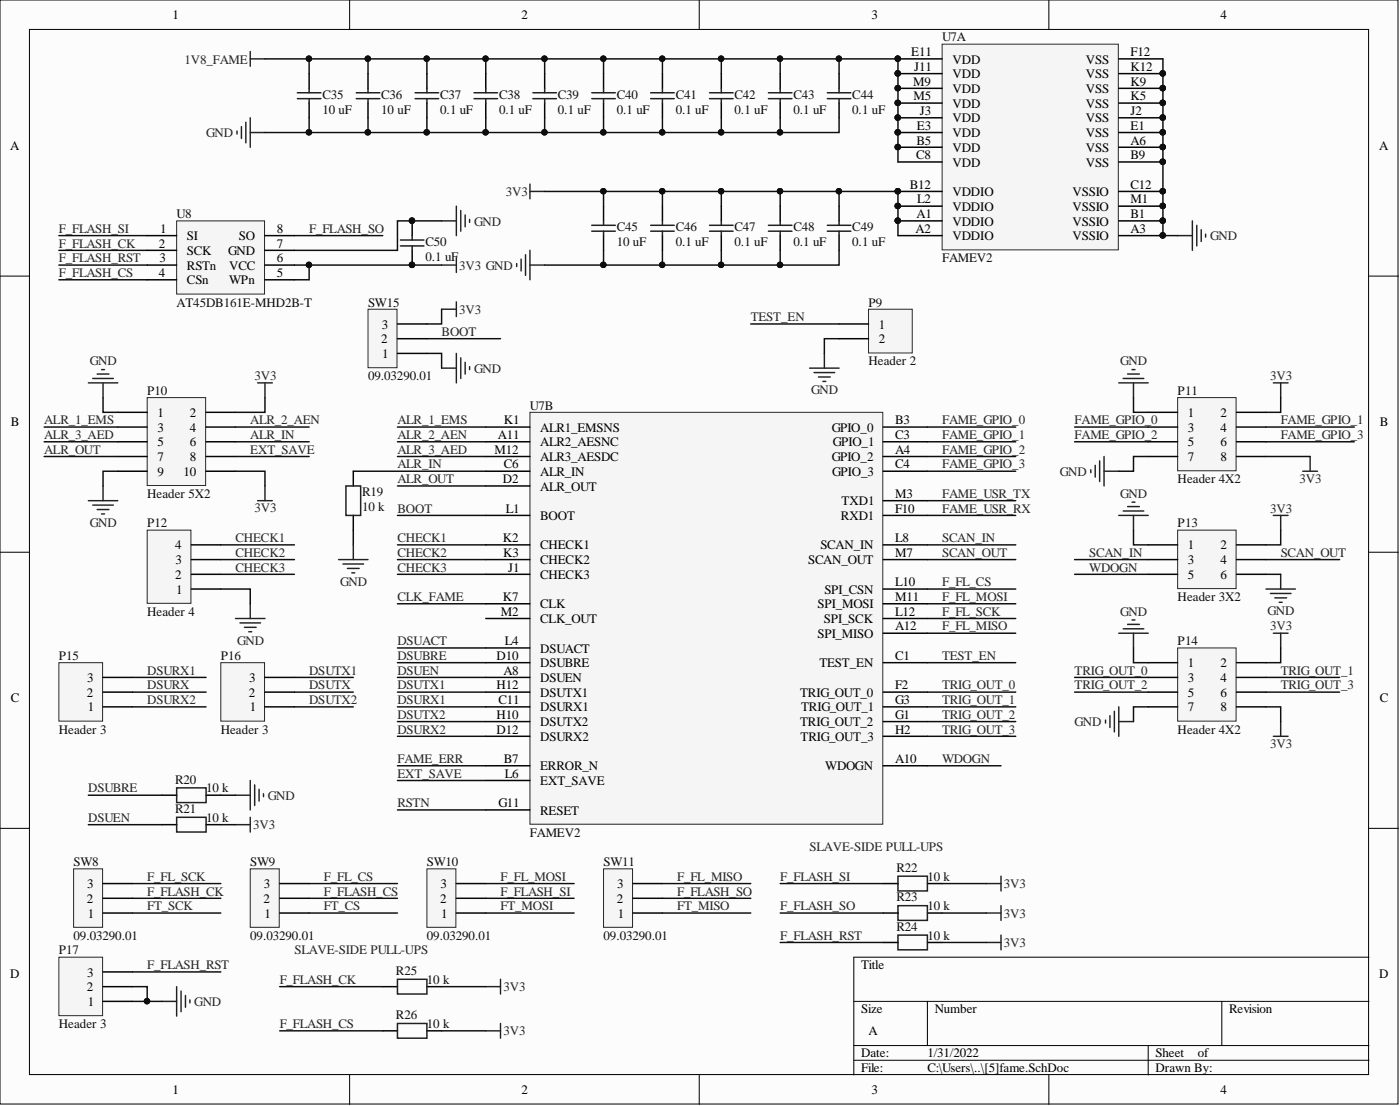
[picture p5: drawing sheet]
<svg xmlns="http://www.w3.org/2000/svg" width="241mm" height="190mm" viewBox="0 0 241 190" stroke-linecap="round" stroke-linejoin="round" font-family="sans-serif">
<defs><g id="words">
<g font-size="2.2">
<text x="29.7" y="3.3">1</text>
<text x="89.9" y="3.3">2</text>
<text x="150.2" y="3.3">3</text>
<text x="210.4" y="3.3">4</text>
<text x="157.1" y="9.7">E11</text>
<text x="164.2" y="10.9">VDD</text>
<text x="187.2" y="10.9">VSS</text>
<text x="194.9" y="9.7">F12</text>
<text x="157.4" y="14.7">M9</text>
<text x="157.5" y="17.3">M5</text>
<text x="157.6" y="12.2">J11</text>
<text x="164.2" y="13.5">VDD</text>
<text x="164.2" y="16">VDD</text>
<text x="187.2" y="13.5">VSS</text>
<text x="187.2" y="16">VSS</text>
<text x="194.9" y="12.2">K12</text>
<text x="194.9" y="14.7">K9</text>
<text x="194.9" y="17.3">K5</text>
<text x="158" y="22.4">E3</text>
<text x="158.5" y="19.8">J3</text>
<text x="164.2" y="18.6">VDD</text>
<text x="164.2" y="21.1">VDD</text>
<text x="164.2" y="23.6">VDD</text>
<text x="187.2" y="18.6">VSS</text>
<text x="187.2" y="21.1">VSS</text>
<text x="187.2" y="23.6">VSS</text>
<text x="194.9" y="19.8">J2</text>
<text x="194.9" y="22.4">E1</text>
<text x="1.8" y="25.8">A</text>
<text x="157.9" y="27.4">C8</text>
<text x="158" y="24.9">B5</text>
<text x="164.2" y="26.2">VDD</text>
<text x="164.2" y="28.7">VDD</text>
<text x="187.2" y="26.2">VSS</text>
<text x="187.2" y="28.7">VSS</text>
<text x="194.9" y="24.9">A6</text>
<text x="194.9" y="27.4">B9</text>
<text x="237.7" y="25.8">A</text>
<text x="156.8" y="32.5">B12</text>
<text x="158.1" y="35">L2</text>
<text x="164.2" y="33.8">VDDIO</text>
<text x="184.9" y="33.8">VSSIO</text>
<text x="194.9" y="32.5">C12</text>
<text x="194.9" y="35">M1</text>
<text x="27.6" y="40.1">1</text>
<text x="32.2" y="41.4">SI</text>
<text x="41.2" y="41.4">SO</text>
<text x="47.7" y="40.1">8</text>
<text x="157.8" y="40.1">A2</text>
<text x="158" y="37.6">A1</text>
<text x="164.2" y="36.3">VDDIO</text>
<text x="164.2" y="38.8">VDDIO</text>
<text x="164.2" y="41.4">VDDIO</text>
<text x="184.9" y="36.3">VSSIO</text>
<text x="184.9" y="38.8">VSSIO</text>
<text x="184.9" y="41.4">VSSIO</text>
<text x="194.9" y="37.6">B1</text>
<text x="194.9" y="40.1">A3</text>
<text x="27.4" y="42.6">2</text>
<text x="27.4" y="47.7">4</text>
<text x="27.5" y="45.2">3</text>
<text x="32.2" y="43.9">SCK</text>
<text x="32.2" y="46.5">RSTn</text>
<text x="39.3" y="43.9">GND</text>
<text x="39.5" y="46.5">VCC</text>
<text x="47.7" y="47.7">5</text>
<text x="47.7" y="45.2">6</text>
<text x="47.7" y="42.6">7</text>
<text x="32.2" y="49">CSn</text>
<text x="39.5" y="49">WPn</text>
<text x="65.7" y="59.1">2</text>
<text x="65.8" y="56.6">3</text>
<text x="151.5" y="56.6">1</text>
<text x="151.5" y="59.1">2</text>
<text x="65.9" y="61.7">1</text>
<text x="27.1" y="71.8">1</text>
<text x="32.7" y="71.8">2</text>
<text x="204.8" y="71.8">1</text>
<text x="210.3" y="71.8">2</text>
<text x="1.9" y="73.3">B</text>
<text x="27.1" y="74.4">3</text>
<text x="27.1" y="76.9">5</text>
<text x="32.7" y="74.4">4</text>
<text x="32.7" y="76.9">6</text>
<text x="85.8" y="75.6">A11</text>
<text x="86.8" y="73.1">K1</text>
<text x="93.1" y="74.4">ALR1_EMSNS</text>
<text x="93.1" y="76.9">ALR2_AESNC</text>
<text x="143.4" y="74.4">GPIO_0</text>
<text x="143.5" y="76.9">GPIO_1</text>
<text x="154.3" y="73.1">B3</text>
<text x="154.3" y="75.6">C3</text>
<text x="204.8" y="74.4">3</text>
<text x="204.8" y="76.9">5</text>
<text x="210.3" y="74.4">4</text>
<text x="210.3" y="76.9">6</text>
<text x="237.8" y="73.3">B</text>
<text x="27.1" y="79.4">7</text>
<text x="27.1" y="82">9</text>
<text x="31.6" y="82">10</text>
<text x="32.7" y="79.4">8</text>
<text x="85.3" y="78.2">M12</text>
<text x="86.7" y="83.2">D2</text>
<text x="86.8" y="80.7">C6</text>
<text x="93.1" y="79.4">ALR3_AESDC</text>
<text x="93.1" y="82">ALR_IN</text>
<text x="143.4" y="79.4">GPIO_2</text>
<text x="143.4" y="82">GPIO_3</text>
<text x="154.3" y="78.2">A4</text>
<text x="154.3" y="80.7">C4</text>
<text x="204.8" y="79.4">7</text>
<text x="210.3" y="79.4">8</text>
<text x="87.2" y="88.3">L1</text>
<text x="93.1" y="84.5">ALR_OUT</text>
<text x="93.1" y="89.6">BOOT</text>
<text x="145" y="89.6">RXD1</text>
<text x="145.1" y="87">TXD1</text>
<text x="154.3" y="85.8">M3</text>
<text x="154.3" y="88.3">F10</text>
<text x="30.2" y="94.6">4</text>
<text x="86.7" y="93.4">K2</text>
<text x="86.7" y="95.9">K3</text>
<text x="93.1" y="94.6">CHECK1</text>
<text x="141.4" y="94.6">SCAN_IN</text>
<text x="154.3" y="93.4">L8</text>
<text x="154.3" y="95.9">M7</text>
<text x="204.8" y="94.6">1</text>
<text x="210.3" y="94.6">2</text>
<text x="30.2" y="99.7">2</text>
<text x="30.3" y="97.2">3</text>
<text x="87.6" y="98.5">J1</text>
<text x="93.1" y="97.2">CHECK2</text>
<text x="93.1" y="99.7">CHECK3</text>
<text x="139.3" y="97.2">SCAN_OUT</text>
<text x="154.3" y="101">L10</text>
<text x="204.8" y="97.2">3</text>
<text x="204.8" y="99.7">5</text>
<text x="210.3" y="97.2">4</text>
<text x="210.3" y="99.7">6</text>
<text x="30.4" y="102.3">1</text>
<text x="86.3" y="106.1">M2</text>
<text x="86.7" y="103.5">K7</text>
<text x="93.1" y="104.8">CLK</text>
<text x="93.1" y="107.3">CLK_OUT</text>
<text x="140.9" y="104.8">SPI_MOSI</text>
<text x="142" y="107.3">SPI_SCK</text>
<text x="142.1" y="102.3">SPI_CSN</text>
<text x="154.3" y="103.5">M11</text>
<text x="154.3" y="106.1">L12</text>
<text x="85.6" y="113.7">D10</text>
<text x="87" y="111.1">L4</text>
<text x="93.1" y="112.4">DSUACT</text>
<text x="140.9" y="109.9">SPI_MISO</text>
<text x="154.3" y="108.6">A12</text>
<text x="154.3" y="113.7">C1</text>
<text x="15" y="117.5">3</text>
<text x="43" y="117.5">3</text>
<text x="85.6" y="118.7">H12</text>
<text x="86.8" y="116.2">A8</text>
<text x="93.1" y="114.9">DSUBRE</text>
<text x="93.1" y="117.5">DSUEN</text>
<text x="141.2" y="114.9">TEST_EN</text>
<text x="154.3" y="118.7">F2</text>
<text x="204.8" y="114.9">1</text>
<text x="204.8" y="117.5">3</text>
<text x="210.3" y="114.9">2</text>
<text x="210.3" y="117.5">4</text>
<text x="1.9" y="120.9">C</text>
<text x="15" y="120">2</text>
<text x="15.1" y="122.5">1</text>
<text x="42.9" y="120">2</text>
<text x="43.1" y="122.5">1</text>
<text x="85.6" y="123.8">H10</text>
<text x="85.9" y="121.3">C11</text>
<text x="93.1" y="120">DSUTX1</text>
<text x="93.1" y="122.5">DSURX1</text>
<text x="93.1" y="125.1">DSUTX2</text>
<text x="137.9" y="120">TRIG_OUT_0</text>
<text x="137.9" y="125.1">TRIG_OUT_2</text>
<text x="138.1" y="122.5">TRIG_OUT_1</text>
<text x="154.3" y="121.3">G3</text>
<text x="154.3" y="123.8">G1</text>
<text x="204.8" y="120">5</text>
<text x="204.8" y="122.5">7</text>
<text x="210.3" y="120">6</text>
<text x="210.3" y="122.5">8</text>
<text x="237.8" y="120.9">C</text>
<text x="85.6" y="126.4">D12</text>
<text x="86.8" y="131.4">B7</text>
<text x="93.1" y="127.6">DSURX2</text>
<text x="138" y="127.6">TRIG_OUT_3</text>
<text x="154.3" y="126.4">H2</text>
<text x="154.3" y="131.4">A10</text>
<text x="87" y="134">L6</text>
<text x="93.1" y="132.7">ERROR_N</text>
<text x="93.1" y="135.2">EXT_SAVE</text>
<text x="142.2" y="132.7">WDOGN</text>
<text x="85.9" y="139">G11</text>
<text x="93.1" y="140.3">RESET</text>
<text x="15" y="155.5">2</text>
<text x="15" y="153">3</text>
<text x="45.4" y="155.5">2</text>
<text x="45.5" y="153">3</text>
<text x="75.9" y="155.5">2</text>
<text x="75.9" y="153">3</text>
<text x="106.3" y="155.5">2</text>
<text x="106.4" y="153">3</text>
<text x="15.1" y="158.1">1</text>
<text x="45.6" y="158.1">1</text>
<text x="76" y="158.1">1</text>
<text x="106.5" y="158.1">1</text>
<text x="148.4" y="166.9">Title</text>
<text x="1.8" y="168.4">D</text>
<text x="15" y="170.7">2</text>
<text x="15" y="168.2">3</text>
<text x="15.1" y="173.3">1</text>
<text x="237.7" y="168.4">D</text>
<text x="148.4" y="174.5">Size</text>
<text x="149.7" y="178.3">A</text>
<text x="161.1" y="174.5">Number</text>
<text x="211.9" y="174.5">Revision</text>
<text x="148.4" y="182.1">Date:</text>
<text x="148.4" y="184.6">File:</text>
<text x="159.8" y="182.1">1/31/2022</text>
<text x="159.8" y="184.6">C:\Users\..\[5]fame.SchDoc</text>
<text x="199.2" y="182.1">Sheet</text>
<text x="199.2" y="184.6">Drawn By:</text>
<text x="206.5" y="182.1">of</text>
<text x="29.7" y="188.5">1</text>
<text x="89.9" y="188.5">2</text>
<text x="150.2" y="188.5">3</text>
<text x="210.4" y="188.5">4</text>
</g>
<g font-size="2.2" fill="#262626">
<text x="31.8" y="10.9">1V8_FAME</text>
<text x="35.5" y="23.6">GND</text>
<text x="87.2" y="33.8">3V3</text>
<text x="10.1" y="40.1">F_FLASH_SI</text>
<text x="53.3" y="40.1">F_FLASH_SO</text>
<text x="81.7" y="38.8">GND</text>
<text x="208.6" y="41.4">GND</text>
<text x="10.1" y="47.7">F_FLASH_CS</text>
<text x="10.1" y="42.6">F_FLASH_CK</text>
<text x="10.1" y="45.2">F_FLASH_RST</text>
<text x="79.2" y="46.5">3V3 GND</text>
<text x="76.1" y="57.9">BOOT</text>
<text x="79.2" y="54.1">3V3</text>
<text x="129.4" y="55.3">TEST_EN</text>
<text x="15.5" y="62.9">GND</text>
<text x="43.8" y="65.5">3V3</text>
<text x="81.7" y="64.2">GND</text>
<text x="193.1" y="62.9">GND</text>
<text x="218.9" y="65.5">3V3</text>
<text x="139.8" y="67.9">GND</text>
<text x="7.6" y="73.1">ALR_1_EMS</text>
<text x="7.6" y="75.6">ALR_3_AED</text>
<text x="43.1" y="73.1">ALR_2_AEN</text>
<text x="43.1" y="75.6">ALR_IN</text>
<text x="68.5" y="73.1">ALR_1_EMS</text>
<text x="68.5" y="75.6">ALR_2_AEN</text>
<text x="162.4" y="73.1">FAME_GPIO_0</text>
<text x="162.4" y="75.6">FAME_GPIO_1</text>
<text x="185.2" y="73.1">FAME_GPIO_0</text>
<text x="185.2" y="75.6">FAME_GPIO_2</text>
<text x="220.7" y="73.1">FAME_GPIO_1</text>
<text x="220.7" y="75.6">FAME_GPIO_3</text>
<text x="7.6" y="78.2">ALR_OUT</text>
<text x="43.1" y="78.2">EXT_SAVE</text>
<text x="68.5" y="78.2">ALR_3_AED</text>
<text x="68.5" y="80.7">ALR_IN</text>
<text x="68.5" y="83.2">ALR_OUT</text>
<text x="162.4" y="78.2">FAME_GPIO_2</text>
<text x="162.4" y="80.7">FAME_GPIO_3</text>
<text x="182.7" y="82">GND</text>
<text x="224" y="83.2">3V3</text>
<text x="43.8" y="88.2">3V3</text>
<text x="68.5" y="88.3">BOOT</text>
<text x="162.4" y="85.8">FAME_USR_TX</text>
<text x="162.4" y="88.3">FAME_USR_RX</text>
<text x="193.1" y="85.8">GND</text>
<text x="218.9" y="88.3">3V3</text>
<text x="15.5" y="90.8">GND</text>
<text x="40.6" y="93.4">CHECK1</text>
<text x="40.6" y="95.9">CHECK2</text>
<text x="68.5" y="93.4">CHECK1</text>
<text x="68.5" y="95.9">CHECK2</text>
<text x="162.4" y="93.4">SCAN_IN</text>
<text x="162.4" y="95.9">SCAN_OUT</text>
<text x="187.8" y="95.9">SCAN_IN</text>
<text x="220.7" y="95.9">SCAN_OUT</text>
<text x="40.6" y="98.5">CHECK3</text>
<text x="58.6" y="100.9">GND</text>
<text x="68.5" y="98.5">CHECK3</text>
<text x="162.4" y="101">F_FL_CS</text>
<text x="187.8" y="98.5">WDOGN</text>
<text x="68.5" y="103.5">CLK_FAME</text>
<text x="162.4" y="103.5">F_FL_MOSI</text>
<text x="162.4" y="106.1">F_FL_SCK</text>
<text x="193.1" y="106.1">GND</text>
<text x="218.5" y="106">GND</text>
<text x="40.8" y="111.1">GND</text>
<text x="68.5" y="111.1">DSUACT</text>
<text x="68.5" y="113.7">DSUBRE</text>
<text x="162.4" y="108.6">F_FL_MISO</text>
<text x="162.4" y="113.7">TEST_EN</text>
<text x="218.9" y="108.6">3V3</text>
<text x="25.4" y="118.7">DSURX</text>
<text x="25.4" y="116.2">DSURX1</text>
<text x="53.3" y="118.7">DSUTX</text>
<text x="53.3" y="116.2">DSUTX1</text>
<text x="68.5" y="116.2">DSUEN</text>
<text x="68.5" y="118.7">DSUTX1</text>
<text x="162.4" y="118.7">TRIG_OUT_0</text>
<text x="185.2" y="116.2">TRIG_OUT_0</text>
<text x="185.2" y="118.7">TRIG_OUT_2</text>
<text x="220.7" y="116.2">TRIG_OUT_1</text>
<text x="220.7" y="118.7">TRIG_OUT_3</text>
<text x="25.4" y="121.3">DSURX2</text>
<text x="53.3" y="121.3">DSUTX2</text>
<text x="68.5" y="121.3">DSURX1</text>
<text x="68.5" y="123.8">DSUTX2</text>
<text x="162.4" y="121.3">TRIG_OUT_1</text>
<text x="162.4" y="123.8">TRIG_OUT_2</text>
<text x="185.2" y="125.1">GND</text>
<text x="68.5" y="131.4">FAME_ERR</text>
<text x="68.5" y="126.4">DSURX2</text>
<text x="162.4" y="126.4">TRIG_OUT_3</text>
<text x="162.4" y="131.4">WDOGN</text>
<text x="218.9" y="128.8">3V3</text>
<text x="15.2" y="136.5">DSUBRE</text>
<text x="46.2" y="137.8">GND</text>
<text x="68.5" y="134">EXT_SAVE</text>
<text x="15.2" y="141.6">DSUEN</text>
<text x="43.6" y="142.8">3V3</text>
<text x="68.5" y="139">RSTN</text>
<text x="139.5" y="146.6">SLAVE-SIDE PULL-UPS</text>
<text x="25.4" y="154.3">F_FLASH_CK</text>
<text x="25.4" y="151.7">F_FL_SCK</text>
<text x="55.8" y="154.3">F_FLASH_CS</text>
<text x="55.8" y="151.7">F_FL_CS</text>
<text x="86.3" y="154.3">F_FLASH_SI</text>
<text x="86.3" y="151.7">F_FL_MOSI</text>
<text x="116.7" y="154.3">F_FLASH_SO</text>
<text x="116.7" y="151.7">F_FL_MISO</text>
<text x="134.5" y="151.7">F_FLASH_SI</text>
<text x="173" y="153">3V3</text>
<text x="25.4" y="156.8">FT_SCK</text>
<text x="55.8" y="156.8">FT_CS</text>
<text x="86.3" y="156.8">FT_MOSI</text>
<text x="116.7" y="156.8">FT_MISO</text>
<text x="134.5" y="156.8">F_FLASH_SO</text>
<text x="134.5" y="161.9">F_FLASH_RST</text>
<text x="173" y="158.1">3V3</text>
<text x="25.4" y="166.9">F_FLASH_RST</text>
<text x="50.7" y="164.4">SLAVE-SIDE PULL-UPS</text>
<text x="173" y="163.1">3V3</text>
<text x="33.5" y="173.3">GND</text>
<text x="48.2" y="169.5">F_FLASH_CK</text>
<text x="86.8" y="170.7">3V3</text>
<text x="48.2" y="177.1">F_FLASH_CS</text>
<text x="86.8" y="178.4">3V3</text>
</g>
<g font-size="2.2" fill="#0e0e0e">
<text x="162.4" y="7.1">U7A</text>
<text x="55.6" y="17">C35</text>
<text x="65.7" y="17">C36</text>
<text x="75.9" y="17">C37</text>
<text x="86" y="17">C38</text>
<text x="96.2" y="17">C39</text>
<text x="106.3" y="17">C40</text>
<text x="116.5" y="17">C41</text>
<text x="126.6" y="17">C42</text>
<text x="136.8" y="17">C43</text>
<text x="146.9" y="17">C44</text>
<text x="55.6" y="19.6">10 uF</text>
<text x="65.7" y="19.6">10 uF</text>
<text x="75.9" y="19.6">0.1 uF</text>
<text x="86" y="19.6">0.1 uF</text>
<text x="96.2" y="19.6">0.1 uF</text>
<text x="106.3" y="19.6">0.1 uF</text>
<text x="116.5" y="19.6">0.1 uF</text>
<text x="126.6" y="19.6">0.1 uF</text>
<text x="136.8" y="19.6">0.1 uF</text>
<text x="146.9" y="19.6">0.1 uF</text>
<text x="30.4" y="37.6">U8</text>
<text x="106.3" y="39.9">C45</text>
<text x="116.5" y="39.9">C46</text>
<text x="126.6" y="39.9">C47</text>
<text x="136.8" y="39.9">C48</text>
<text x="146.9" y="39.9">C49</text>
<text x="73.3" y="44.9">0.1 uF</text>
<text x="73.3" y="42.4">C50</text>
<text x="106.3" y="42.4">10 uF</text>
<text x="116.5" y="42.4">0.1 uF</text>
<text x="126.6" y="42.4">0.1 uF</text>
<text x="136.8" y="42.4">0.1 uF</text>
<text x="146.9" y="42.4">0.1 uF</text>
<text x="162.4" y="45.2">FAMEV2</text>
<text x="30.4" y="52.8">AT45DB161E-MHD2B-T</text>
<text x="63.4" y="52.8">SW15</text>
<text x="149.7" y="52.8">P9</text>
<text x="63.4" y="65.5">09.03290.01</text>
<text x="149.7" y="62.9">Header 2</text>
<text x="25.4" y="68">P10</text>
<text x="91.3" y="70.5">U7B</text>
<text x="203" y="68">P11</text>
<text x="203" y="83.2">Header 4X2</text>
<text x="25.4" y="85.8">Header 5X2</text>
<text x="62.4" y="88.1">10 k</text>
<text x="62.4" y="85.5">R19</text>
<text x="25.4" y="90.8">P12</text>
<text x="203" y="90.8">P13</text>
<text x="25.4" y="106.1">Header 4</text>
<text x="203" y="103.5">Header 3X2</text>
<text x="10.1" y="113.7">P15</text>
<text x="38.1" y="113.7">P16</text>
<text x="203" y="111.1">P14</text>
<text x="10.1" y="126.4">Header 3</text>
<text x="38.1" y="126.4">Header 3</text>
<text x="203" y="126.4">Header 4X2</text>
<text x="30.2" y="135">R20</text>
<text x="35.5" y="136.5">10 k</text>
<text x="30.2" y="140">R21</text>
<text x="35.5" y="141.6">10 k</text>
<text x="12.7" y="149.2">SW8</text>
<text x="43.1" y="149.2">SW9</text>
<text x="73.6" y="149.2">SW10</text>
<text x="91.3" y="144.1">FAMEV2</text>
<text x="104" y="149.2">SW11</text>
<text x="154.5" y="150.2">R22</text>
<text x="154.5" y="155.3">R23</text>
<text x="159.8" y="151.7">10 k</text>
<text x="12.7" y="161.9">09.03290.01</text>
<text x="43.1" y="161.9">09.03290.01</text>
<text x="73.6" y="161.9">09.03290.01</text>
<text x="104" y="161.9">09.03290.01</text>
<text x="154.5" y="160.3">R24</text>
<text x="159.8" y="156.8">10 k</text>
<text x="159.8" y="161.9">10 k</text>
<text x="10.1" y="164.4">P17</text>
<text x="68.3" y="168">R25</text>
<text x="73.6" y="169.5">10 k</text>
<text x="10.1" y="177.1">Header 3</text>
<text x="68.3" y="175.6">R26</text>
<text x="73.6" y="177.1">10 k</text>
</g>
</g></defs>
<g fill="#fcfcfc" stroke="#000" stroke-width=".17">
<path d="M0 0h241v190.2h-241z"/>
<path d="M5.1 5.1h230.8v180h-230.8z"/>
</g>
<g fill="none" stroke="#000" stroke-width=".17">
<path d="M60.3 0v5.1M120.5 0v5.1M180.8 0v5.1M0 47.6h5.1M236 47.6h5M0 95.1h5.1M236 95.1h5M0 142.7h5.1M236 142.7h5M147.2 172.5h88.8M159.8 172.5v7.6M210.6 172.5v7.6"/>
<path d="M236 164.9h-88.8v20.3M60.3 185.2v5M120.5 185.2v5M147.2 180.1h88.8M147.2 182.6h88.8M180.8 185.2v5M197.9 180.1v5.1"/>
</g>
<path d="M162.4 7.6h30.4v35.4h-30.4z" fill="#f5f5f5" stroke="#262626" stroke-width=".17"/>
<g fill="none" stroke="#000" stroke-width=".25">
<path d="M154.8 10.1h7.6M154.8 12.7h7.6M154.8 15.2h7.6M154.8 17.8h7.6M192.8 10.1h7.6M192.8 12.7h7.6M192.8 15.2h7.6M192.8 17.8h7.6M154.8 20.3h7.6M154.8 22.8h7.6M154.8 25.4h7.6M154.8 27.9h7.6"/>
<path d="M154.8 33h7.6M154.8 35.5h7.6M154.8 38h7.6M192.8 20.3h7.6M192.8 22.8h7.6M192.8 25.4h7.6M192.8 27.9h7.6M192.8 33h7.6M192.8 35.5h7.6M192.8 38h7.6M154.8 40.6h7.6M192.8 40.6h7.6"/>
</g>
<g fill="#0e0e0e" stroke="#0e0e0e" stroke-width=".17">
<circle cx="154.7" cy="10.1" r=".47"/>
<circle cx="154.7" cy="12.6" r=".47"/>
<circle cx="154.7" cy="15.2" r=".47"/>
<circle cx="154.7" cy="17.7" r=".47"/>
<circle cx="154.7" cy="20.3" r=".47"/>
<circle cx="154.7" cy="22.8" r=".47"/>
<circle cx="154.7" cy="25.3" r=".47"/>
<circle cx="154.7" cy="32.9" r=".47"/>
<circle cx="154.7" cy="35.5" r=".47"/>
<circle cx="154.7" cy="38" r=".47"/>
<circle cx="200.4" cy="12.6" r=".47"/>
<circle cx="200.4" cy="15.2" r=".47"/>
<circle cx="200.4" cy="17.7" r=".47"/>
<circle cx="200.4" cy="20.3" r=".47"/>
<circle cx="200.4" cy="22.8" r=".47"/>
<circle cx="200.4" cy="25.3" r=".47"/>
<circle cx="200.4" cy="27.9" r=".47"/>
<circle cx="200.4" cy="32.9" r=".47"/>
<circle cx="200.4" cy="35.5" r=".47"/>
<circle cx="200.4" cy="38" r=".47"/>
<circle cx="200.4" cy="40.5" r=".47"/>
</g>
<path d="M91.3 71h60.9v71h-60.9z" fill="#f5f5f5" stroke="#262626" stroke-width=".17"/>
<g fill="none" stroke="#000" stroke-width=".25">
<path d="M53.3 12.7v2.5M53.3 17.8v2.5M63.4 12.7v2.5M63.4 17.8v2.5M73.6 12.7v2.5M73.6 17.8v2.5M83.7 12.7v2.5M83.7 17.8v2.5M93.9 12.7v2.5M93.9 17.8v2.5M104 12.7v2.5M104 17.8v2.5"/>
<path d="M114.2 12.7v2.5M114.2 17.8v2.5M124.3 12.7v2.5M124.3 17.8v2.5M134.5 12.7v2.5M134.5 17.8v2.5M144.6 12.7v2.5M144.6 17.8v2.5M104 35.5v2.5M114.2 35.5v2.5M124.3 35.5v2.5M134.5 35.5v2.5"/>
<path d="M144.6 35.5v2.5M104 40.6v2.5M114.2 40.6v2.5M124.3 40.6v2.5M134.5 40.6v2.5M144.6 40.6v2.5M83.7 73.6h7.6M83.7 76.1h7.6M83.7 78.6h7.6M152.2 73.6h7.6M152.2 76.1h7.6M152.2 78.6h7.6"/>
<path d="M83.7 81.2h7.6M83.7 83.7h7.6M83.7 88.8h7.6M83.7 93.8h7.6M83.7 96.4h7.6M83.7 98.9h7.6M152.2 81.2h7.6M152.2 88.8h7.6M152.2 93.8h7.6M152.2 96.4h7.6M152.2 86.2h7.6M83.7 104h7.6"/>
<path d="M83.7 106.5h7.6M83.7 111.6h7.6M83.7 114.1h7.6M83.7 116.7h7.6M83.7 119.2h7.6M152.2 104h7.6M152.2 106.5h7.6M152.2 114.1h7.6M152.2 119.2h7.6M152.2 101.5h7.6M152.2 109.1h7.6M83.7 121.8h7.6"/>
<path d="M83.7 124.3h7.6M83.7 126.8h7.6M83.7 131.9h7.6M83.7 134.4h7.6M83.7 139.5h7.6M152.2 121.8h7.6M152.2 124.3h7.6M152.2 126.8h7.6M152.2 131.9h7.6"/>
</g>
<g fill="none" stroke="#262626" stroke-width=".25">
<path d="M43.1 8.9v2.5M43.1 10.1h2.6M40.8 22.6v.5M41.6 21.8v2M42.4 21.1v3.5M43.1 20.3v5.1M43.1 22.8h2.6M91.3 31.7v2.5M91.3 33h2.6M205.5 38v5.1M206.3 38.8v3.6M207 39.6v2"/>
<path d="M89.1 45.4v.5M89.8 44.6v2.1M90.6 43.9v3.5M91.3 43.1v5.1M91.3 45.7h2.6M203 40.6h2.5M207.8 40.3v.5"/>
</g>
<g fill="none" stroke="#1c1c1c" stroke-width=".25">
<path d="M51.3 16h4M51.3 17h4M53.3 15.2v.8M53.3 17v.8M61.4 16h4.1M61.4 17h4.1M63.4 15.2v.8M63.4 17v.8M71.5 16h4.1M71.5 17h4.1M73.6 15.2v.8M73.6 17v.8"/>
<path d="M81.7 16h4.1M81.7 17h4.1M83.7 15.2v.8M83.7 17v.8M91.8 16h4.1M91.8 17h4.1M93.9 15.2v.8M93.9 17v.8M102 16h4.1M102 17h4.1M104 15.2v.8M104 17v.8"/>
<path d="M112.1 16h4.1M112.1 17h4.1M114.2 15.2v.8M114.2 17v.8M122.3 16h4.1M122.3 17h4.1M124.3 15.2v.8M124.3 17v.8M132.4 16h4.1M132.4 17h4.1M134.5 15.2v.8M134.5 17v.8"/>
<path d="M142.6 16h4.1M142.6 17h4.1M144.6 15.2v.8M144.6 17v.8M102 38.8h4.1M102 39.8h4.1M104 38v.8M104 39.8v.8M112.1 38.8h4.1M112.1 39.8h4.1M114.2 38v.8M114.2 39.8v.8"/>
<path d="M122.3 38.8h4.1M122.3 39.8h4.1M124.3 38v.8M124.3 39.8v.8M132.4 38.8h4.1M132.4 39.8h4.1M134.5 38v.8M134.5 39.8v.8M142.6 38.8h4.1M142.6 39.8h4.1M144.6 38v.8M144.6 39.8v.8"/>
</g>
<path d="M25.4 91.3h7.5v12.6h-7.5z" fill="#f5f5f5" stroke="#262626" stroke-width=".17"/>
<path d="M33 98.9h5.1M33 96.4h5.1M33 93.8h5.1M33 101.5h5.1" fill="none" stroke="#000" stroke-width=".25"/>
<g fill="none" stroke="#262626" stroke-width=".25">
<path d="M15.2 65.9h5.1M16 65.2h3.5M16.7 64.4h2.1M17.5 63.7h.5M17.8 65.9v2.6M44.4 65.9h2.5M45.7 65.9v2.6M192.8 65.9h5.1M193.6 65.2h3.5M194.3 64.4h2.1M195.1 63.7h.5M195.4 65.9v2.6"/>
<path d="M219.5 65.9h2.5M220.7 65.9v2.6M40.6 106.5h5.1M41.4 107.3h3.5M42.1 108.1h2M42.9 108.8h.5M43.1 104v2.5M192.8 109.1h5.1M193.6 108.3h3.5M194.3 107.5h2.1M195.1 106.8h.5M195.4 109.1v2.5"/>
<path d="M40.6 137h2.5M43.1 134.4v5.1M43.9 135.2v3.5M44.7 136v2M45.4 136.7v.5M40.6 142h2.5M43.1 140.8v2.5"/>
</g>
<path d="M203 91.3h10v10.1h-10z" fill="#f5f5f5" stroke="#262626" stroke-width=".17"/>
<path d="M71 38v2.6M71 43.1v2.6M197.9 93.8h5.1M197.9 96.4h5.1M197.9 98.9h5.1M213.1 93.8h5.1M213.1 96.4h5.1M213.1 98.9h5.1M27.9 137h2.5M35.5 137h2.6M27.9 142h2.5M35.5 142h2.6" fill="none" stroke="#000" stroke-width=".25"/>
<g fill="none" stroke="#262626" stroke-width=".25">
<path d="M76.1 38h2.6M78.7 35.5v5.1M79.4 36.3v3.5M80.2 37v2.1M80.9 37.8v.5M76.1 45.7h2.6M78.7 44.4v2.5M192.8 88.8h5.1M193.6 88h3.5M194.3 87.3h2.1M195.1 86.5h.5M195.4 88.8v2.5"/>
<path d="M219.5 88.8h2.5M220.7 88.8v2.5M220.7 98.9v2.6M218.2 101.5h5.1M219 102.2h3.5M219.7 103h2.1M220.5 103.7h.5"/>
</g>
<g fill="#0e0e0e" stroke="#0e0e0e" stroke-width=".17">
<circle cx="71" cy="45.6" r=".47"/>
<circle cx="71" cy="38" r=".47"/>
</g>
<path d="M69 41.3h4.1M69 42.4h4.1M71 40.6v.7M71 42.4v.7M30.4 135.7h5.1v2.5h-5.1zM30.4 140.8h5.1v2.5h-5.1z" fill="none" stroke="#1c1c1c" stroke-width=".25"/>
<path d="M10.1 164.9h7.6v10h-7.6z" fill="#f5f5f5" stroke="#262626" stroke-width=".17"/>
<g fill="none" stroke="#000" stroke-width=".25">
<path d="M152.2 152.2h2.6M152.2 157.3h2.6M159.8 152.2h2.6M159.8 157.3h2.6M17.8 172.5h5M17.8 169.9h5M17.8 167.4h5M66 169.9h2.5M66 177.6h2.5M73.6 169.9h2.5M73.6 177.6h2.5M152.2 162.3h2.6"/>
<path d="M159.8 162.3h2.6"/>
</g>
<g fill="none" stroke="#262626" stroke-width=".25">
<path d="M170 152.2h2.5M170 157.3h2.5M172.5 150.9v2.6M172.5 156v2.5M27.9 172.5h2.5M30.4 169.9v5.1M31.2 170.7v3.6M32 171.5v2M32.7 172.2v.5M83.7 169.9h2.6M83.7 177.6h2.6M86.3 168.7v2.5"/>
<path d="M86.3 176.3v2.5M170 162.3h2.5M172.5 161.1v2.5"/>
</g>
<path d="M154.8 150.9h5v2.6h-5zM154.8 156h5v2.5h-5zM68.5 168.7h5.1v2.5h-5.1zM68.5 176.3h5.1v2.5h-5.1zM154.8 161.1h5v2.5h-5z" fill="none" stroke="#1c1c1c" stroke-width=".25"/>
<path d="M149.7 53.3h7.5v7.5h-7.5z" fill="#f5f5f5" stroke="#262626" stroke-width=".17"/>
<path d="M144.6 55.8h5.1M144.6 58.3h5.1" fill="none" stroke="#000" stroke-width=".25"/>
<path d="M139.5 63.4h5.1M140.3 64.2h3.6M141.1 64.9h2M141.8 65.7h.5M142.1 60.9v2.5" fill="none" stroke="#262626" stroke-width=".25"/>
<path d="M10.1 114.1h7.6v10.1h-7.6z" fill="#f5f5f5" stroke="#262626" stroke-width=".17"/>
<path d="M17.8 119.2h5M17.8 116.7h5M17.8 121.8h5" fill="none" stroke="#000" stroke-width=".25"/>
<path d="M38.1 114.1h7.5v10.1h-7.5z" fill="#f5f5f5" stroke="#262626" stroke-width=".17"/>
<path d="M45.7 119.2h5M45.7 116.7h5M45.7 121.8h5" fill="none" stroke="#000" stroke-width=".25"/>
<path d="M25.4 68.5h10v15.1h-10z" fill="#f5f5f5" stroke="#262626" stroke-width=".17"/>
<path d="M20.3 71h5.1M20.3 73.6h5.1M20.3 76.1h5.1M20.3 78.6h5.1M35.5 71h5.1M35.5 73.6h5.1M35.5 76.1h5.1M35.5 78.6h5.1M20.3 81.2h5.1M35.5 81.2h5.1" fill="none" stroke="#000" stroke-width=".25"/>
<path d="M15.2 86.2h5.1M16 87h3.5M16.7 87.8h2.1M17.5 88.5h.5M17.8 83.7v2.5M44.4 86.2h2.5M45.7 83.7v2.5" fill="none" stroke="#262626" stroke-width=".25"/>
<path d="M203 111.6h10v12.6h-10z" fill="#f5f5f5" stroke="#262626" stroke-width=".17"/>
<path d="M197.9 114.1h5.1M197.9 116.7h5.1M197.9 119.2h5.1M213.1 114.1h5.1M213.1 116.7h5.1M213.1 119.2h5.1M197.9 121.8h5.1M213.1 121.8h5.1" fill="none" stroke="#000" stroke-width=".25"/>
<path d="M219.5 109.1h2.5M220.7 109.1v2.5M190.5 124v.5M191.3 123.3v2M192.1 122.5v3.6M192.8 121.8v5M192.8 124.3h2.6M219.5 126.8h2.5M220.7 124.3v2.5" fill="none" stroke="#262626" stroke-width=".25"/>
<path d="M203 68.5h10v12.6h-10z" fill="#f5f5f5" stroke="#262626" stroke-width=".17"/>
<path d="M197.9 71h5.1M197.9 73.6h5.1M197.9 76.1h5.1M197.9 78.6h5.1M213.1 71h5.1M213.1 73.6h5.1M213.1 76.1h5.1M213.1 78.6h5.1" fill="none" stroke="#000" stroke-width=".25"/>
<path d="M189.5 79.4v3.5M190.3 78.6v5.1M225.8 78.6v2.6M188 80.9v.5M188.8 80.2v2M190.3 81.2h2.5M224.5 81.2h2.6" fill="none" stroke="#262626" stroke-width=".25"/>
<path d="M12.7 149.7h5v10h-5z" fill="#f5f5f5" stroke="#262626" stroke-width=".17"/>
<path d="M17.8 157.3h5M17.8 154.7h5M17.8 152.2h5" fill="none" stroke="#000" stroke-width=".25"/>
<path d="M43.1 149.7h5v10h-5z" fill="#f5f5f5" stroke="#262626" stroke-width=".17"/>
<path d="M48.2 157.3h5.1M48.2 154.7h5.1M48.2 152.2h5.1" fill="none" stroke="#000" stroke-width=".25"/>
<path d="M73.6 149.7h5v10h-5z" fill="#f5f5f5" stroke="#262626" stroke-width=".17"/>
<path d="M78.7 157.3h5M78.7 154.7h5M78.7 152.2h5" fill="none" stroke="#000" stroke-width=".25"/>
<path d="M104 149.7h5v10h-5z" fill="#f5f5f5" stroke="#262626" stroke-width=".17"/>
<path d="M109.1 157.3h5.1M109.1 154.7h5.1M109.1 152.2h5.1" fill="none" stroke="#000" stroke-width=".25"/>
<g fill="none" stroke="#0e0e0e" stroke-width=".25">
<path d="M45.7 10.1h109.1v17.8M53.3 10.1v2.6M63.4 10.1v2.6M73.6 10.1v2.6M83.7 10.1v2.6M93.9 10.1v2.6M104 10.1v2.6M114.2 10.1v2.6M124.3 10.1v2.6M134.5 10.1v2.6M144.6 10.1v2.6M200.4 10.1v30.5h2.6"/>
<path d="M53.3 20.3v2.5M63.4 20.3v2.5M73.6 20.3v2.5M76.1 38h-7.6v5.1h-17.8M83.7 20.3v2.5M93.9 33h60.9v7.6M93.9 20.3v2.5M104 20.3v2.5M104 33v2.5M114.2 20.3v2.5M114.2 33v2.5M124.3 20.3v2.5"/>
<path d="M124.3 33v2.5M134.5 20.3v2.5M134.5 33v2.5M144.6 20.3v2.5h-98.9M144.6 33v2.5M10.1 45.7h15.3M10.1 40.6h15.3M10.1 43.1h15.3M10.1 48.2h15.3M50.7 45.7h25.4M50.7 40.6h15.3M53.3 45.7v2.5h-2.6"/>
<path d="M104 43.1v2.6M114.2 43.1v2.6M124.3 43.1v2.6M129.4 55.8h15.2M134.5 43.1v2.6M144.6 43.1v2.6h-50.7M144.6 58.3h-2.5v2.6M7.6 73.6h12.7M7.6 76.1h12.7M7.6 78.6h12.7M17.8 68.5v2.5h2.5M40.6 73.6h12.7"/>
<path d="M40.6 76.1h12.7M40.6 78.6h12.7M45.7 68.5v2.5h-5.1M68.5 73.6h15.2M68.5 76.1h15.2M68.5 78.6h15.2M159.8 73.6h15.3M159.8 76.1h15.3M159.8 78.6h15.3M185.2 73.6h12.7M185.2 76.1h12.7M195.4 68.5v2.5h2.5"/>
<path d="M197.9 78.6h-2.5v2.6h-2.6M218.2 73.6h15.2M218.2 76.1h15.2M218.2 78.6h7.6M220.7 68.5v2.5h-2.5M20.3 81.2h-2.5v2.5M38.1 93.8h12.6M38.1 96.4h12.6M38.1 98.9h12.6M40.6 81.2h5.1v2.5M68.5 88.8h15.2M68.5 93.8h15.2"/>
<path d="M68.5 96.4h15.2M68.5 98.9h15.2M68.5 83.7h15.2M159.8 88.8h15.3M159.8 86.2h15.3M159.8 81.2h15.3M159.8 93.8h15.3M159.8 96.4h15.3M185.2 96.4h12.7M185.2 98.9h12.7M195.4 91.3v2.5h2.5M218.2 96.4h12.7"/>
<path d="M218.2 98.9h2.5M220.7 91.3v2.5h-2.5M22.8 116.7h12.7M22.8 119.2h12.7M38.1 101.5h5v2.5M50.7 116.7h10.2M50.7 119.2h10.2M68.5 104h15.2M68.5 111.6h15.2M68.5 114.1h15.2M68.5 116.7h15.2M68.5 119.2h15.2"/>
<path d="M159.8 104h15.3M159.8 114.1h15.3M159.8 119.2h15.3M159.8 101.5h15.3M159.8 106.5h15.3M159.8 109.1h15.3M185.2 116.7h12.7M185.2 119.2h12.7M195.4 111.6v2.5h2.5M218.2 116.7h12.7M218.2 119.2h12.7M220.7 111.6v2.5h-2.5"/>
<path d="M15.2 137h12.7M22.8 121.8h12.7M38.1 137h2.5M50.7 121.8h10.2M68.5 139.5h15.2M68.5 131.9h15.2M68.5 121.8h15.2M68.5 124.3h15.2M68.5 126.8h15.2M68.5 134.4h15.2M159.8 131.9h12.7M159.8 121.8h15.3"/>
<path d="M159.8 124.3h15.3M159.8 126.8h15.3M197.9 121.8h-2.5v2.5M218.2 121.8h2.5v2.5M15.2 142h12.7M22.8 154.7h15.3M22.8 152.2h15.3M22.8 157.3h15.3M38.1 142h2.5M53.3 154.7h15.2M53.3 152.2h15.2M53.3 157.3h15.2"/>
<path d="M83.7 154.7h15.3M83.7 152.2h15.3M83.7 157.3h15.3M114.2 154.7h15.2M114.2 152.2h15.2M114.2 157.3h15.2M134.5 152.2h17.7M134.5 157.3h17.7M162.4 152.2h7.6M162.4 157.3h7.6M22.8 172.5h5.1M22.8 169.9h2.6v2.6"/>
<path d="M22.8 167.4h15.3M48.2 169.9h17.8M48.2 177.6h17.8M76.1 169.9h7.6M76.1 177.6h7.6M134.5 162.3h17.7M162.4 162.3h7.6"/>
</g>
<g fill="#0e0e0e" stroke="#0e0e0e" stroke-width=".17">
<circle cx="73.5" cy="10.1" r=".47"/>
<circle cx="83.7" cy="10.1" r=".47"/>
<circle cx="93.8" cy="10.1" r=".47"/>
<circle cx="104" cy="10.1" r=".47"/>
<circle cx="114.1" cy="10.1" r=".47"/>
<circle cx="124.3" cy="10.1" r=".47"/>
<circle cx="134.4" cy="10.1" r=".47"/>
<circle cx="144.6" cy="10.1" r=".47"/>
<circle cx="73.5" cy="22.8" r=".47"/>
<circle cx="83.7" cy="22.8" r=".47"/>
<circle cx="93.8" cy="22.8" r=".47"/>
<circle cx="104" cy="22.8" r=".47"/>
<circle cx="114.1" cy="22.8" r=".47"/>
<circle cx="124.3" cy="22.8" r=".47"/>
<circle cx="134.4" cy="22.8" r=".47"/>
<circle cx="63.4" cy="10.1" r=".47"/>
<circle cx="63.4" cy="22.8" r=".47"/>
<circle cx="154.7" cy="25.3" r=".47"/>
<circle cx="154.7" cy="22.8" r=".47"/>
<circle cx="154.7" cy="20.3" r=".47"/>
<circle cx="154.7" cy="17.7" r=".47"/>
<circle cx="154.7" cy="15.2" r=".47"/>
<circle cx="154.7" cy="12.6" r=".47"/>
<circle cx="154.7" cy="10.1" r=".47"/>
<circle cx="53.2" cy="10.1" r=".47"/>
<circle cx="53.2" cy="22.8" r=".47"/>
<circle cx="104" cy="32.9" r=".47"/>
<circle cx="104" cy="45.6" r=".47"/>
<circle cx="114.1" cy="32.9" r=".47"/>
<circle cx="114.1" cy="45.6" r=".47"/>
<circle cx="124.3" cy="32.9" r=".47"/>
<circle cx="124.3" cy="45.6" r=".47"/>
<circle cx="134.4" cy="32.9" r=".47"/>
<circle cx="134.4" cy="45.6" r=".47"/>
<circle cx="144.6" cy="32.9" r=".47"/>
<circle cx="200.4" cy="12.6" r=".47"/>
<circle cx="200.4" cy="15.2" r=".47"/>
<circle cx="200.4" cy="17.7" r=".47"/>
<circle cx="200.4" cy="20.3" r=".47"/>
<circle cx="200.4" cy="22.8" r=".47"/>
<circle cx="200.4" cy="25.3" r=".47"/>
<circle cx="200.4" cy="27.9" r=".47"/>
<circle cx="200.4" cy="32.9" r=".47"/>
<circle cx="200.4" cy="35.5" r=".47"/>
<circle cx="200.4" cy="38" r=".47"/>
<circle cx="200.4" cy="40.5" r=".47"/>
<circle cx="154.7" cy="32.9" r=".47"/>
<circle cx="154.7" cy="35.5" r=".47"/>
<circle cx="154.7" cy="38" r=".47"/>
<circle cx="53.2" cy="45.6" r=".47"/>
<circle cx="71" cy="45.6" r=".47"/>
<circle cx="71" cy="38" r=".47"/>
<circle cx="25.3" cy="172.4" r=".47"/>
</g>
<path d="M30.4 38h15.2v12.7h-15.2z" fill="#f5f5f5" stroke="#262626" stroke-width=".17"/>
<path d="M25.4 40.6h5M25.4 43.1h5M25.4 45.7h5M25.4 48.2h5M45.7 40.6h5M45.7 43.1h5M45.7 45.7h5M45.7 48.2h5M60.9 81.2v2.5M60.9 88.8v2.5" fill="none" stroke="#000" stroke-width=".25"/>
<path d="M59.6 83.7h2.6v5.1h-2.6z" fill="none" stroke="#1c1c1c" stroke-width=".25"/>
<path d="M73.6 58.3h12.7M76.1 53.3v2.5h-2.5M73.6 60.9h2.5v2.5M60.9 81.2h22.8M60.9 91.3v2.5" fill="none" stroke="#0e0e0e" stroke-width=".25"/>
<path d="M76.1 53.3h2.6M78.7 52v2.5M76.1 63.4h2.6M78.7 60.9v5M79.4 61.6v3.6M80.2 62.4v2M80.9 63.2v.5M58.4 96.4h5M59.1 97.1h3.6M59.9 97.9h2M60.6 98.7h.5M60.9 93.8v2.6" fill="none" stroke="#262626" stroke-width=".25"/>
<path d="M63.4 53.3h5v10h-5z" fill="#f5f5f5" stroke="#262626" stroke-width=".17"/>
<path d="M68.5 58.3h5.1M68.5 55.8h5.1M68.5 60.9h5.1" fill="none" stroke="#000" stroke-width=".25"/>
<use href="#words"/>
</svg>
